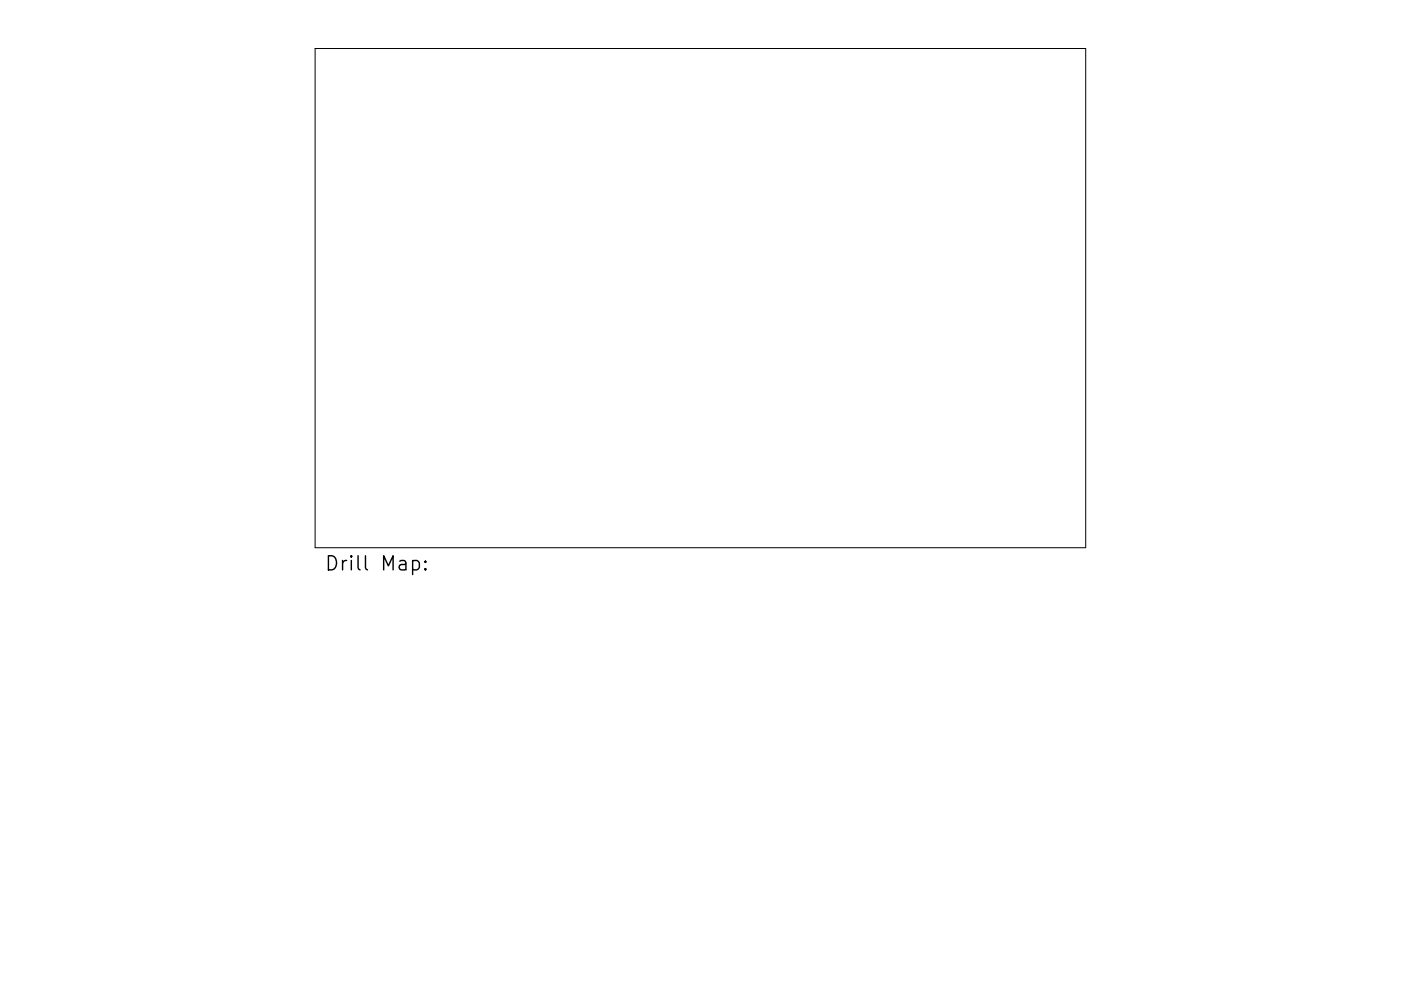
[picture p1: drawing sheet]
<svg xmlns="http://www.w3.org/2000/svg" width="297mm" height="210mm" viewBox="0 0 297 210" stroke-linecap="round" stroke-linejoin="round" font-family="sans-serif">
<defs><g id="words">
<text font-size="4.2" x="68.8" y="121.1">Drill Map:</text>
</g></defs>
<path d="M66.8 10.3h163.4v105.9h-163.4z" fill="none" stroke="#000" stroke-width=".21"/>
<path d="M87.5 119.1l.8-.2 .6 .6v.8l-.3 .5-.3 .1-.8-.1M90.2 119.1l.1 .1-.1 .1-.1-.1 .1-.1v.2M90.2 120.6l.1 .2-.1 .1-.1-.1 .1-.2v.3" fill="none" stroke="#000" stroke-width=".3"/>
<use href="#words"/>
</svg>
